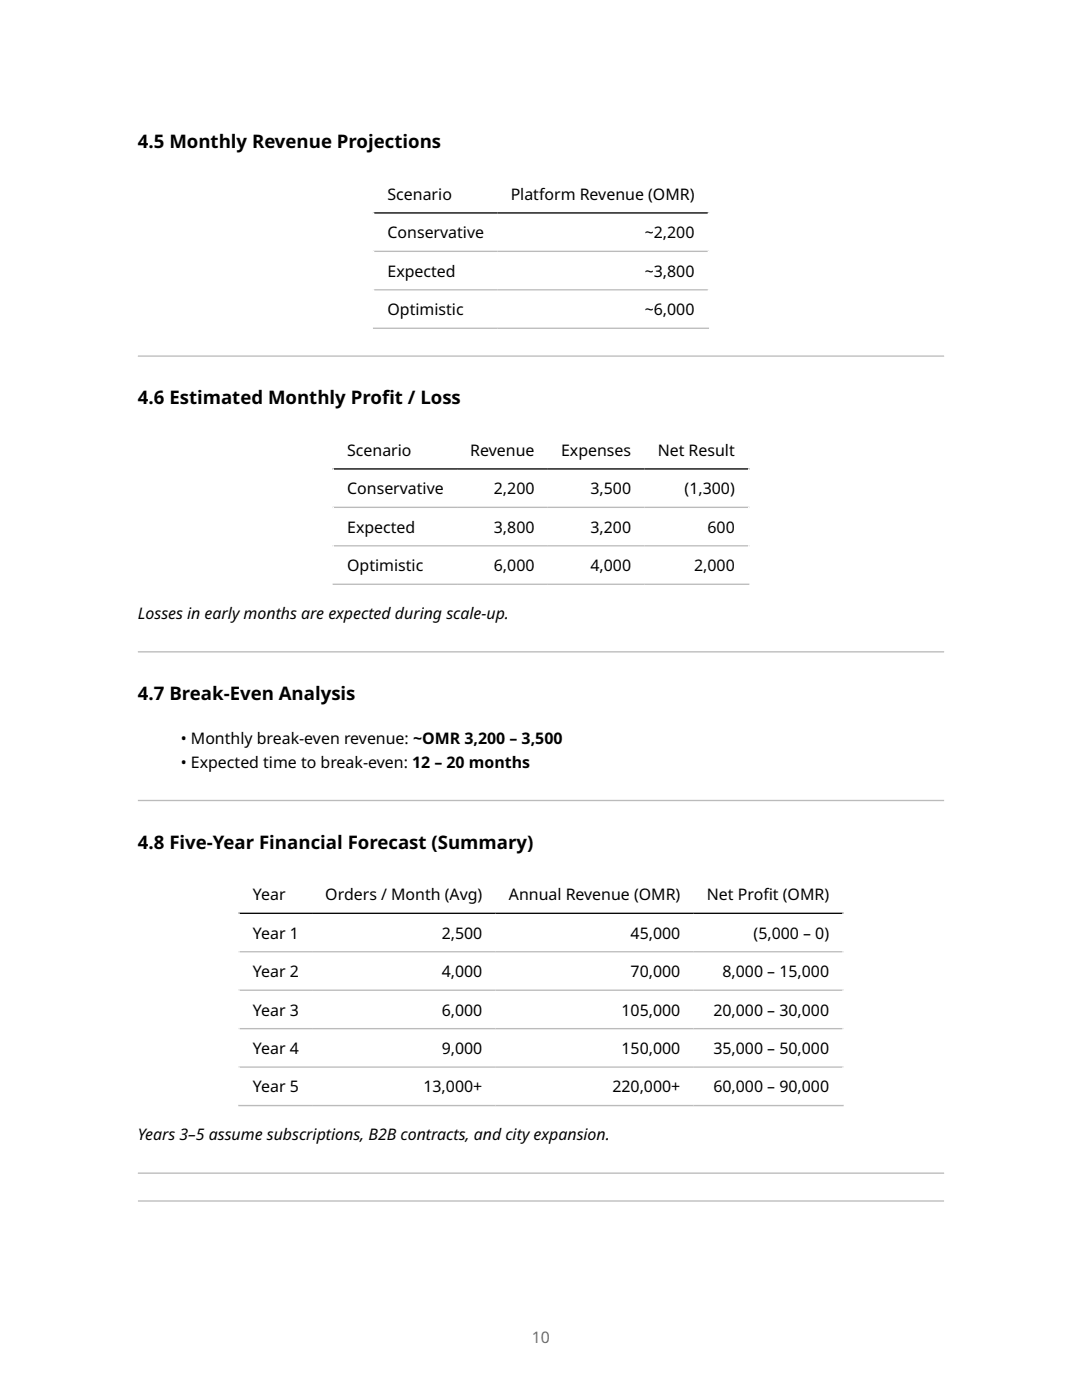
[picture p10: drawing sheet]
<svg xmlns="http://www.w3.org/2000/svg" width="216mm" height="279mm" viewBox="0 0 216 279" stroke-linecap="round" stroke-linejoin="round" font-family="sans-serif">
<defs><g id="words">
<g font-size="3.7">
<text x="27.5" y="29.6">4.5 Monthly Revenue Projections</text>
<text x="27.5" y="80.7">4.6 Estimated Monthly Prof</text>
<text x="76.2" y="80.7">it / Loss</text>
<text x="27.5" y="139.7">4.7 Break-Even Analysis</text>
<text x="27.5" y="169.4">4.8 Five-Year Financial Forecast (Summary)</text>
</g>
<g font-size="3.2">
<text x="77.3" y="39.9">Scenario</text>
<text x="101.9" y="39.9">Platform Revenue (OMR)</text>
<text x="77.3" y="47.6">Conservative</text>
<text x="128.6" y="47.6">~2,200</text>
<text x="77.3" y="55.2">Expected</text>
<text x="128.6" y="55.2">~3,800</text>
<text x="77.3" y="62.9">Optimistic</text>
<text x="128.6" y="62.9">~6,000</text>
<text x="69.3" y="91">Scenario</text>
<text x="93.8" y="91">Revenue</text>
<text x="112" y="91">Expenses</text>
<text x="131.2" y="91">Net Result</text>
<text x="69.3" y="98.7">Conservative</text>
<text x="98.6" y="98.7">2,200</text>
<text x="117.8" y="98.7">3,500</text>
<text x="136.6" y="98.7">(1,300)</text>
<text x="69.3" y="106.3">Expected</text>
<text x="98.6" y="106.3">3,800</text>
<text x="117.8" y="106.3">3,200</text>
<text x="141.2" y="106.3">600</text>
<text x="69.3" y="114">Optimistic</text>
<text x="98.6" y="114">6,000</text>
<text x="117.8" y="114">4,000</text>
<text x="138.5" y="114">2,000</text>
<text x="27.5" y="123.5">Losses in early months are expected during scale-up.</text>
<text x="36.1" y="148.4">• Monthly break-even revenue: ~OMR 3,200 – 3,500</text>
<text x="36.1" y="153.2">• Expected time to break-even: 12 – 20 months</text>
<text x="50.5" y="179.7">Year</text>
<text x="64.9" y="179.7">Orders / Month (Avg)</text>
<text x="101.5" y="179.7">Annual Revenue (OMR)</text>
<text x="141.1" y="179.7">Net Prof</text>
<text x="152.3" y="179.7">it (OMR)</text>
<text x="50.5" y="187.3">Year 1</text>
<text x="88.1" y="187.3">2,500</text>
<text x="125.8" y="187.3">45,000</text>
<text x="150.4" y="187.3">(5,000 – 0)</text>
<text x="50.5" y="195">Year 2</text>
<text x="88.1" y="195">4,000</text>
<text x="125.8" y="195">70,000</text>
<text x="144.2" y="195">8,000 – 15,000</text>
<text x="50.5" y="202.7">Year 3</text>
<text x="88.1" y="202.7">6,000</text>
<text x="124" y="202.7">105,000</text>
<text x="142.3" y="202.7">20,000 – 30,000</text>
<text x="50.5" y="210.4">Year 4</text>
<text x="88.1" y="210.4">9,000</text>
<text x="124" y="210.4">150,000</text>
<text x="142.3" y="210.4">35,000 – 50,000</text>
<text x="50.5" y="218">Year 5</text>
<text x="84.5" y="218">13,000+</text>
<text x="122.2" y="218">220,000+</text>
<text x="142.3" y="218">60,000 – 90,000</text>
<text x="27.5" y="227.6">Years 3–5 assume subscriptions, B2B contracts, and city expansion.</text>
</g>
<text font-size="3.2" fill="#6e6e6e" x="106.1" y="267.9">10</text>
</g></defs>
<path d="M74.4 34.8h67.1M74.6 34.7v30.9M141.3 34.7v30.9" fill="none" stroke="#fff" stroke-width=".26"/>
<path d="M74.4 42.5h67.1" fill="none" stroke="#000" stroke-width=".26"/>
<path d="M74.4 50.2h67.1M74.4 57.8h67.1M74.4 65.5h67.1" fill="none" stroke="#bbb" stroke-width=".26"/>
<path d="M27.5 71.2h160.9zM27.5 70.9h160.9v.3h-160.9z" fill-rule="evenodd" fill="#bbb"/>
<path d="M66.4 85.9h83.1M66.5 85.8v30.9M149.4 85.8v30.9" fill="none" stroke="#fff" stroke-width=".26"/>
<path d="M66.4 93.6h83.1" fill="none" stroke="#000" stroke-width=".26"/>
<path d="M66.4 101.3h83.1M66.4 108.9h83.1M66.4 116.6h83.1" fill="none" stroke="#bbb" stroke-width=".26"/>
<g fill="#bbb">
<path d="M27.5 130.2h160.9zM27.5 130h160.9v.2h-160.9z" fill-rule="evenodd"/>
<path d="M27.5 159.9h160.9zM27.5 159.6h160.9v.3h-160.9z" fill-rule="evenodd"/>
</g>
<path d="M47.5 174.6h120.9M47.7 174.5v46.3M168.2 174.5v46.3" fill="none" stroke="#fff" stroke-width=".26"/>
<path d="M47.5 182.3h120.9" fill="none" stroke="#000" stroke-width=".26"/>
<path d="M47.5 189.9h120.9M47.5 197.6h120.9M47.5 205.3h120.9M47.5 213h120.9M47.5 220.6h120.9" fill="none" stroke="#bbb" stroke-width=".26"/>
<g fill="#bbb">
<path d="M27.5 234.3h160.9zM27.5 234h160.9v.3h-160.9z" fill-rule="evenodd"/>
<path d="M27.5 239.8h160.9zM27.5 239.6h160.9v.2h-160.9z" fill-rule="evenodd"/>
</g>
<use href="#words"/>
</svg>
